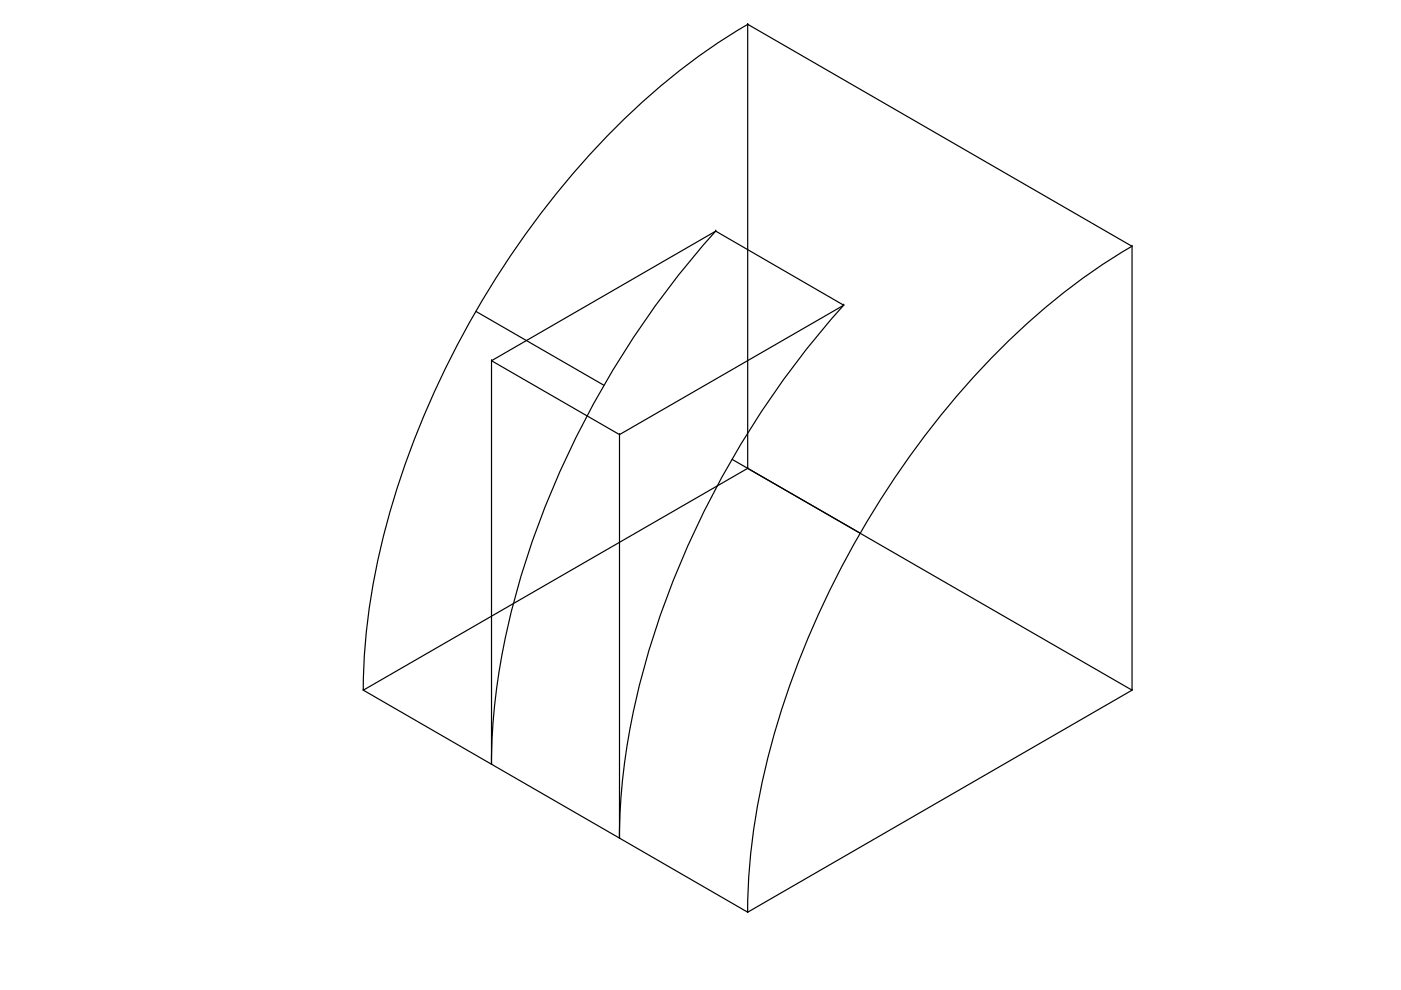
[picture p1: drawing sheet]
<svg xmlns="http://www.w3.org/2000/svg" width="297mm" height="210mm" viewBox="0 0 297 210" stroke-linecap="round" stroke-linejoin="round" font-family="sans-serif">
<!-- layer: 0 -->
<g fill="none" stroke="#000" stroke-width=".25">
<path d="M158.5 5.2a150.1 150.1 0 0 0-41.1 36.6 192 192 0 0 0-37.5 77.8 130.8 130.8 0 0 0-2.9 26.7M158.5 5.2h.1M151.7 49a192.7 192.7 0 0 0-44.1 84.3 132.1 132.1 0 0 0-3.4 28.7M151.8 49l-47.6 27.5v85.5M151.8 49h.1M151.8 49l27.1 15.7M240 52.2a150.1 150.1 0 0 0-41.1 36.6 192 192 0 0 0-37.5 77.9 130.8 130.8 0 0 0-2.9 26.7M240 52.2h.1M100.9 66l27.1 15.7M104.2 76.5h.1M178.9 64.7a192.7 192.7 0 0 0-44.2 84.3 132.1 132.1 0 0 0-3.4 28.7M178.9 64.7l-47.6 27.4-27.1-15.6"/>
<path d="M178.9 64.7h.1M131.3 92.1v85.6l-27.1-15.7M131.3 92.1h.1M155.2 97.4l27.2 15.7M158.5 99.3l81.5 47-81.5 47.1M158.5 99.3h.1M77 146.3l81.5-47v-94.1l81.5 47v94.1M77 146.3h.1M77 146.3l27.2 15.7M240 146.3h.1M104.2 162h.1M131.3 177.7h.1"/>
<path d="M131.3 177.7l27.2 15.7M158.5 193.4h.1"/>
</g>
</svg>
